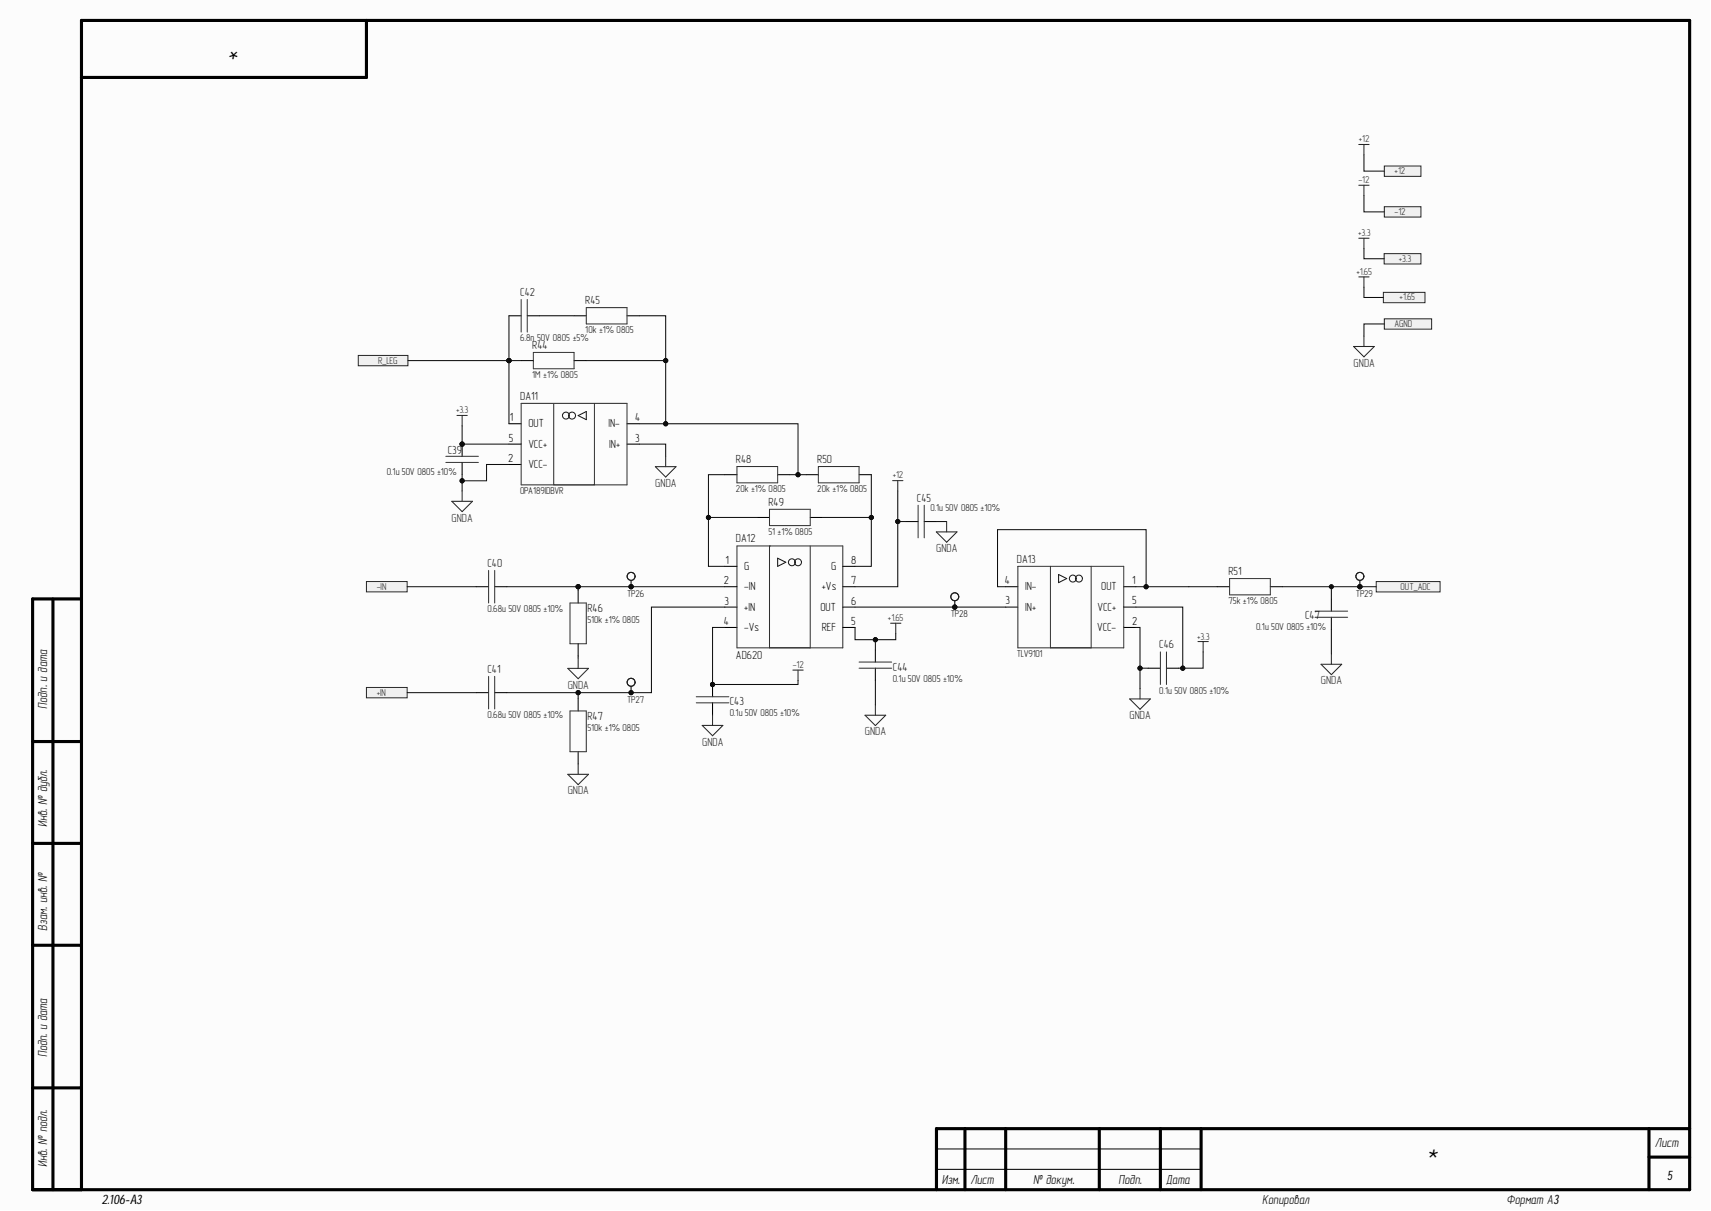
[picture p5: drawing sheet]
<svg xmlns="http://www.w3.org/2000/svg" width="420mm" height="297mm" viewBox="0 0 420 297" stroke-linecap="round" stroke-linejoin="round" font-family="sans-serif">
<defs><g id="words">
<text font-size="7" x="349.6" y="287.1">*</text>
<text font-size="6.6" x="59.4" y="9.9" transform="rotate(-180 59.4 9.9)">*</text>
<g font-size="3.3">
<text x="11.6" y="173.9" transform="rotate(-90 11.6 173.9)">Подп. и дата</text>
<text x="11.6" y="202.9" transform="rotate(-90 11.6 202.9)">Инв. № дубл.</text>
<text x="11.6" y="228.4" transform="rotate(-90 11.6 228.4)">Взам. инв. №</text>
<text x="11.6" y="259.3" transform="rotate(-90 11.6 259.3)">Подп. и дата</text>
<text x="406" y="281.4">Лист</text>
<text x="11.6" y="286.3" transform="rotate(-90 11.6 286.3)">Инв. № подл.</text>
<text x="231.1" y="290.4">Изм.</text>
<text x="238.1" y="290.4">Лист</text>
<text x="253.5" y="290.4">№ докум.</text>
<text x="274.4" y="290.4">Подп.</text>
<text x="286" y="290.4">Дата</text>
<text x="409.1" y="289.4">5</text>
<text x="24.9" y="295.4">2.106-A3</text>
<text x="309.7" y="295.4">Копировал</text>
<text x="369.6" y="295.4">Формат А3</text>
</g>
<g font-size="2.9" fill="#0e0e0e">
<text x="127.6" y="72.6">C42</text>
<text x="143.6" y="74.5">R45</text>
<text x="130.6" y="85.5">R44</text>
<text x="127.6" y="98.1">DA11</text>
<text x="109.9" y="111.3">C39</text>
<text x="180.6" y="113.5">R48</text>
<text x="200.5" y="113.5">R50</text>
<text x="188.5" y="124">R49</text>
<text x="225" y="123">C45</text>
<text x="180.6" y="133">DA12</text>
<text x="249.5" y="138">DA13</text>
<text x="119.6" y="139">C40</text>
<text x="301.4" y="141">R51</text>
<text x="144.1" y="150.1">R46</text>
<text x="320.2" y="151.8">C47</text>
<text x="180.6" y="161.6">AD620</text>
<text x="284.4" y="159">C46</text>
<text x="119.6" y="165">C41</text>
<text x="219" y="164.6">C44</text>
<text x="179" y="173">C43</text>
<text x="144.1" y="176.6">R47</text>
</g>
<g font-size="2.9" fill="#262626">
<text x="332.1" y="89.9">GNDA</text>
<text x="160.8" y="119.4">GNDA</text>
<text x="110.8" y="127.9">GNDA</text>
<text x="229.7" y="135.4">GNDA</text>
<text x="324.1" y="167.9">GNDA</text>
<text x="139.3" y="168.9">GNDA</text>
<text x="277.2" y="176.4">GNDA</text>
<text x="172.3" y="182.9">GNDA</text>
<text x="212.2" y="180.4">GNDA</text>
<text x="139.3" y="194.9">GNDA</text>
</g>
<g font-size="2.9">
<text x="125.1" y="103.3">1</text>
<text x="129.7" y="104.8">OUT</text>
<text x="149.3" y="104.8">IN-</text>
<text x="155.9" y="103.3">4</text>
<text x="124.7" y="113.3">2</text>
<text x="124.8" y="108.3">5</text>
<text x="129.7" y="109.8">VCC+</text>
<text x="149.4" y="109.8">IN+</text>
<text x="155.9" y="108.3">3</text>
<text x="129.7" y="114.8">VCC-</text>
<text x="177.6" y="143.2">2</text>
<text x="178" y="138.3">1</text>
<text x="182.6" y="139.8">G</text>
<text x="203.9" y="139.8">G</text>
<text x="208.8" y="138.3">8</text>
<text x="208.8" y="143.2">7</text>
<text x="246.5" y="143.2">4</text>
<text x="277.7" y="143.2">1</text>
<text x="177.8" y="148.3">3</text>
<text x="182.6" y="149.8">+IN</text>
<text x="182.6" y="144.8">-IN</text>
<text x="201.3" y="149.8">OUT</text>
<text x="201.6" y="144.8">+Vs</text>
<text x="208.8" y="148.3">6</text>
<text x="246.7" y="148.2">3</text>
<text x="251.5" y="144.8">IN-</text>
<text x="251.5" y="149.8">IN+</text>
<text x="269.3" y="149.8">VCC+</text>
<text x="270.2" y="144.8">OUT</text>
<text x="277.7" y="148.2">5</text>
<text x="177.6" y="153.3">4</text>
<text x="182.6" y="154.8">-Vs</text>
<text x="201.6" y="154.8">REF</text>
<text x="208.8" y="153.3">5</text>
<text x="269.2" y="154.8">VCC-</text>
<text x="277.7" y="153.3">2</text>
</g>
<g font-size="2.5" fill="#262626">
<text x="333.4" y="34.9">+12</text>
<text x="333.3" y="44.9">-12</text>
<text x="342.2" y="42.7">+12</text>
<text x="342.2" y="52.7">-12</text>
<text x="333.2" y="57.9">+3.3</text>
<text x="343.2" y="64.2">+3.3</text>
<text x="332.8" y="67.4">+1.65</text>
<text x="343.4" y="73.7">+1.65</text>
<text x="342.2" y="80.2">AGND</text>
<text x="92.8" y="89.2">R_LEG</text>
<text x="111.9" y="101.4">+3.3</text>
<text x="219" y="117.4">+12</text>
<text x="92.4" y="144.7">-IN</text>
<text x="343.6" y="144.7">OUT_ADC</text>
<text x="217.9" y="152.4">+1.65</text>
<text x="293.7" y="156.9">+3.3</text>
<text x="194.5" y="163.8">-12</text>
<text x="92.4" y="170.7">+IN</text>
</g>
<g font-size="2.5" fill="#0e0e0e">
<text x="127.6" y="83.7">6.8n 50V 0805 ±5%</text>
<text x="143.6" y="81.7">10k ±1% 0805</text>
<text x="130.6" y="92.7">1M ±1% 0805</text>
<text x="94.9" y="116.4">0.1u 50V 0805 ±10%</text>
<text x="127.6" y="121.2">OPA189IDBVR</text>
<text x="180.6" y="120.7">20k ±1% 0805</text>
<text x="200.5" y="120.7">20k ±1% 0805</text>
<text x="228.3" y="125.4">0.1u 50V 0805 ±10%</text>
<text x="188.5" y="131.2">51 ±1% 0805</text>
<text x="153.8" y="146.5">TP26</text>
<text x="301.4" y="148.2">75k ±1% 0805</text>
<text x="332.6" y="146.5">TP29</text>
<text x="119.6" y="150.2">0.68u 50V 0805 ±10%</text>
<text x="144.1" y="152.7">510k ±1% 0805</text>
<text x="233.3" y="151.5">TP28</text>
<text x="308.2" y="154.4">0.1u 50V 0805 ±10%</text>
<text x="249.5" y="161.2">TLV9101</text>
<text x="219" y="167.2">0.1u 50V 0805 ±10%</text>
<text x="153.8" y="172.4">TP27</text>
<text x="284.4" y="170.1">0.1u 50V 0805 ±10%</text>
<text x="119.6" y="176.2">0.68u 50V 0805 ±10%</text>
<text x="144.1" y="179.2">510k ±1% 0805</text>
<text x="179" y="175.7">0.1u 50V 0805 ±10%</text>
</g>
</g></defs>
<g fill="#fcfcfc">
<path d="M0 0h419.6v296.8h-419.6z" fill-rule="evenodd"/>
<path d="M0 0h419.6v296.8h-419.6z" fill-rule="evenodd"/>
</g>
<g fill="none" stroke="#000" stroke-width=".76">
<path d="M89.9 5v14h-69.9M13 146.9v144.9M20 146.9h-12v144.9h406.6v-286.8h-394.6v286.8M8 181.9h12M8 206.9h12M8 231.9h12M8 266.8h12M236.8 276.8v15M246.7 276.8v15M269.7 276.8v15M284.7 276.8v15M294.7 276.8v15"/>
<path d="M404.6 276.8v15M414.6 276.8h-184.8v15M404.6 283.8h10"/>
</g>
<path d="M222.3 127.9h3M226.8 127.9h3M229.8 286.8h64.9M229.8 281.8h64.9" fill="none" stroke="#000" stroke-width=".25"/>
<path d="M225.3 123.9v8M226.8 123.9v8" fill="none" stroke="#343434" stroke-width=".25"/>
<circle cx="174.8" cy="167.9" r=".51" fill="#0e0e0e"/>
<circle cx="174.8" cy="167.9" r=".51" fill="none" stroke="#0e0e0e" stroke-width=".25"/>
<path d="M174.8 167.9v3" fill="none" stroke="#000" stroke-width=".25"/>
<circle cx="174.8" cy="167.9" r=".51" fill="#0e0e0e"/>
<circle cx="174.8" cy="167.9" r=".51" fill="none" stroke="#0e0e0e" stroke-width=".25"/>
<g fill="none" stroke="#000" stroke-width=".25">
<path d="M124.9 77.5h3M129.4 77.5h3M140.9 77.5h3M153.8 77.5h3M177.8 116.4h3M190.8 116.4h3M197.8 116.4h3M210.8 116.4h3M177.8 138.9h3M206.8 138.9h3M177.8 148.9h3M177.8 153.9h3"/>
<path d="M177.8 143.9h3M206.8 148.9h3M206.8 153.9h3M206.8 143.9h3M174.8 172.4v3"/>
</g>
<path d="M127.9 73.5v8M129.4 73.5v8M143.9 75.5h9.9v4h-9.9zM180.8 114.4h10v4h-10zM200.8 114.4h10v4h-10zM170.8 170.9h8M170.8 172.4h8" fill="none" stroke="#343434" stroke-width=".25"/>
<path d="M180.8 133.9h26v25h-26zM188.8 133.9h.1M188.8 133.9v25M198.8 133.9v25" fill="none" stroke="#353535" stroke-width=".25"/>
<path d="M190.8 136.9l2 1-2 1z" fill="none" stroke="#151515" stroke-width=".25"/>
<path d="M195.1 137.8a.85 .85 0 0 0-1.3-.5 .85 .85 0 0 0 .1 1.4 .85 .85 0 0 0 1.3-.8M196.6 137.8a.85 .85 0 0 0-1.4-.5 .85 .85 0 0 0 .3 1.5 .85 .85 0 0 0 1.1-1" fill="none" stroke="#1c1c1c" stroke-width=".25"/>
<path d="M219 117.9h2.5M220.3 117.9v2.5M194.5 164.4h2.6M195.8 164.4v2.5" fill="none" stroke="#262626" stroke-width=".25"/>
<circle cx="113.4" cy="108.9" r=".51" fill="#0e0e0e"/>
<circle cx="113.4" cy="108.9" r=".51" fill="none" stroke="#0e0e0e" stroke-width=".25"/>
<path d="M113.4 108.9v3" fill="none" stroke="#000" stroke-width=".25"/>
<circle cx="113.4" cy="108.9" r=".51" fill="#0e0e0e"/>
<circle cx="113.4" cy="108.9" r=".51" fill="none" stroke="#0e0e0e" stroke-width=".25"/>
<g fill="none" stroke="#000" stroke-width=".25">
<path d="M127.9 88.4h3M140.9 88.4h3M113.4 113.4v3M124.9 103.9h3M124.9 108.9h3M124.9 113.9h3M153.8 103.9h3M153.8 108.9h3M185.8 126.9h3M198.8 126.9h3M116.9 143.9h3M121.4 143.9h3"/>
<path d="M141.9 144.9v3M141.9 157.9v3M214.8 159.4v3M246.7 143.9h3M246.7 148.9h3M275.7 143.9h3M275.7 148.9h3M275.7 153.9h3M298.7 143.9h3M311.7 143.9h3M326.7 146.9v3M326.7 151.4v3"/>
<path d="M116.9 169.9h3M121.4 169.9h3M141.9 171.4v3M214.8 163.9v3M281.7 163.9h3M286.2 163.9h3M141.9 184.4v3"/>
</g>
<g fill="none" stroke="#343434" stroke-width=".25">
<path d="M130.9 86.5h10v3.9h-10zM109.4 111.9h8M109.4 113.4h8M119.9 139.9v8M121.4 139.9v8M188.8 124.9h10v4h-10zM139.9 147.9h4v10h-4zM284.7 159.9v8M286.2 159.9v8M301.7 141.9h10v4h-10zM322.7 149.9h8M322.7 151.4h8"/>
<path d="M119.9 165.9v8M121.4 165.9v8M139.9 174.4h4v10h-4zM210.8 163.9h8M210.8 162.4h8"/>
</g>
<path d="M112.1 101.9h2.6M113.4 101.9v2.5M293.9 157.4h2.6M295.2 157.4v2.5" fill="none" stroke="#262626" stroke-width=".25"/>
<path d="M127.9 98.9h25.9v20h-25.9zM135.9 98.9v20M145.8 98.9v20M249.7 138.9h26v20h-26zM257.7 138.9v20M267.7 138.9v20" fill="none" stroke="#353535" stroke-width=".25"/>
<path d="M141.9 101.9l2-1v2zM259.7 140.9l2 1-2 1z" fill="none" stroke="#151515" stroke-width=".25"/>
<path d="M138 101.8a.85 .85 0 0 1 1.4-.4 .85 .85 0 0 1-.3 1.4 .85 .85 0 0 1-1.1-.9M139.5 101.8a.85 .85 0 0 1 1.3-.6 .85 .85 0 0 1 0 1.5 .85 .85 0 0 1-1.3-.8M264.1 141.8a.85 .85 0 0 0-1.4-.5 .85 .85 0 0 0 .2 1.4 .85 .85 0 0 0 1.2-.8M265.6 141.8a.85 .85 0 0 0-1.4-.5 .85 .85 0 0 0 .3 1.5 .85 .85 0 0 0 1.1-1" fill="none" stroke="#1c1c1c" stroke-width=".25"/>
<path d="M89.9 142.6h10v2.6h-10z" fill-rule="evenodd" fill="#f0f0f0"/>
<path d="M89.9 142.6h10v2.6h-10z" fill="none" stroke="#262626" stroke-width=".25"/>
<path d="M89.9 168.6h10v2.6h-10z" fill-rule="evenodd" fill="#f0f0f0"/>
<path d="M89.9 168.6h10v2.6h-10z" fill="none" stroke="#262626" stroke-width=".25"/>
<path d="M337.7 142.7h15.6v2.5h-15.6z" fill-rule="evenodd" fill="#f0f0f0"/>
<path d="M337.7 142.7h15.6v2.5h-15.6z" fill="none" stroke="#262626" stroke-width=".25"/>
<path d="M87.9 87.2h12.2v2.5h-12.2z" fill-rule="evenodd" fill="#f0f0f0"/>
<path d="M87.9 87.2h12.2v2.5h-12.2z" fill="none" stroke="#262626" stroke-width=".25"/>
<path d="M339.7 40.7h8.9v2.6h-8.9z" fill-rule="evenodd" fill="#f0f0f0"/>
<path d="M339.7 40.7h8.9v2.6h-8.9z" fill="none" stroke="#262626" stroke-width=".25"/>
<path d="M339.7 50.7h8.9v2.5h-8.9z" fill-rule="evenodd" fill="#f0f0f0"/>
<path d="M339.7 50.7h8.9v2.5h-8.9z" fill="none" stroke="#262626" stroke-width=".25"/>
<path d="M339.7 78.2h11.6v2.5h-11.6z" fill-rule="evenodd" fill="#f0f0f0"/>
<path d="M333.4 35.4h2.5M334.7 35.4v2.6M333.4 45.4h2.5M334.7 45.4v2.6M339.7 78.2h11.6v2.5h-11.6zM218.5 152.9h2.5M219.8 152.9v2.5" fill="none" stroke="#262626" stroke-width=".25"/>
<path d="M339.6 62.2h9v2.5h-9z" fill-rule="evenodd" fill="#f0f0f0"/>
<path d="M333.4 58.4h2.5M334.7 58.4v2.6M339.6 62.2h9v2.5h-9z" fill="none" stroke="#262626" stroke-width=".25"/>
<path d="M339.4 71.7h10.2v2.5h-10.2z" fill-rule="evenodd" fill="#f0f0f0"/>
<g fill="none" stroke="#262626" stroke-width=".25">
<path d="M333.4 67.9h2.5M334.7 67.9v2.6M339.4 71.7h10.2v2.5h-10.2zM332.1 85h5.1l-2.5 2.5zM334.7 82.5v2.5M110.8 123h5.1l-2.5 2.5zM113.4 120.4v2.6M139.3 163.9h5.1l-2.5 2.6zM141.9 161.4v2.5M172.3 177.9h5.1l-2.6 2.6zM174.8 175.4v2.5M212.2 175.4h5.1l-2.5 2.6z"/>
<path d="M214.8 172.9v2.5M277.2 171.4h5l-2.5 2.6zM279.7 168.9v2.5M324.1 162.9h5.1l-2.5 2.6zM326.7 160.4v2.5M139.3 189.9h5.1l-2.5 2.6zM141.9 187.4v2.5"/>
</g>
<path d="M185.8 126.9h-12v12h4" fill="none" stroke="#0e0e0e" stroke-width=".25"/>
<circle cx="173.8" cy="126.9" r=".51" fill="#0e0e0e"/>
<g fill="none" stroke="#0e0e0e" stroke-width=".25">
<path d="M177.8 116.4h-4v10.5M99.9 143.9h17"/>
<circle cx="173.8" cy="126.9" r=".51"/>
</g>
<circle cx="173.8" cy="126.9" r=".51" fill="#0e0e0e"/>
<g fill="none" stroke="#0e0e0e" stroke-width=".25">
<path d="M132.4 77.5h8.5M195.8 116.4h2M99.9 169.9h17"/>
<circle cx="173.8" cy="126.9" r=".51"/>
</g>
<circle cx="195.8" cy="116.4" r=".51" fill="#0e0e0e"/>
<g fill="none" stroke="#0e0e0e" stroke-width=".25">
<path d="M220.3 127.9h2"/>
<circle cx="195.8" cy="116.4" r=".51"/>
</g>
<circle cx="220.3" cy="127.9" r=".51" fill="#0e0e0e"/>
<g fill="none" stroke="#0e0e0e" stroke-width=".25">
<path d="M113.4 104.4v4.5h11.5M156.8 108.9h6.5v3M229.8 127.9h2.5"/>
<circle cx="220.3" cy="127.9" r=".51"/>
</g>
<circle cx="113.4" cy="108.9" r=".51" fill="#0e0e0e"/>
<g fill="none" stroke="#0e0e0e" stroke-width=".25">
<path d="M177.8 153.9h-3v14h21v-1"/>
<circle cx="113.4" cy="108.9" r=".51"/>
</g>
<circle cx="174.8" cy="167.9" r=".51" fill="#0e0e0e"/>
<g fill="none" stroke="#0e0e0e" stroke-width=".25">
<path d="M289.2 163.9h1"/>
<circle cx="174.8" cy="167.9" r=".51"/>
</g>
<circle cx="290.2" cy="163.9" r=".51" fill="#0e0e0e"/>
<g fill="none" stroke="#0e0e0e" stroke-width=".25">
<path d="M209.8 148.9h36.9"/>
<circle cx="290.2" cy="163.9" r=".51"/>
</g>
<circle cx="234.3" cy="148.9" r=".51" fill="#0e0e0e"/>
<g fill="none" stroke="#0e0e0e" stroke-width=".25">
<path d="M124.4 169.9h17.5"/>
<circle cx="234.3" cy="148.9" r=".51"/>
</g>
<circle cx="141.9" cy="169.9" r=".51" fill="#0e0e0e"/>
<g fill="none" stroke="#0e0e0e" stroke-width=".25">
<path d="M156.8 103.9h39v12.5h-2"/>
<circle cx="141.9" cy="169.9" r=".51"/>
</g>
<circle cx="163.3" cy="103.9" r=".51" fill="#0e0e0e"/>
<circle cx="163.3" cy="103.9" r=".51" fill="none" stroke="#0e0e0e" stroke-width=".25"/>
<circle cx="195.8" cy="116.4" r=".51" fill="#0e0e0e"/>
<g fill="none" stroke="#0e0e0e" stroke-width=".25">
<path d="M124.9 113.9h-5.5v4h-6"/>
<circle cx="195.8" cy="116.4" r=".51"/>
</g>
<circle cx="113.4" cy="117.9" r=".51" fill="#0e0e0e"/>
<g fill="none" stroke="#0e0e0e" stroke-width=".25">
<path d="M278.7 148.9h11.5v15h5v-4"/>
<circle cx="113.4" cy="117.9" r=".51"/>
</g>
<circle cx="290.2" cy="163.9" r=".51" fill="#0e0e0e"/>
<g fill="none" stroke="#0e0e0e" stroke-width=".25">
<path d="M279.7 163.9h2"/>
<circle cx="290.2" cy="163.9" r=".51"/>
</g>
<circle cx="279.7" cy="163.9" r=".51" fill="#0e0e0e"/>
<g fill="none" stroke="#0e0e0e" stroke-width=".25">
<path d="M246.7 143.9h-2v-14h36.5v14h-2.5"/>
<circle cx="279.7" cy="163.9" r=".51"/>
</g>
<circle cx="281.2" cy="143.9" r=".51" fill="#0e0e0e"/>
<g fill="none" stroke="#0e0e0e" stroke-width=".25">
<path d="M281.2 143.9h10.5"/>
<circle cx="281.2" cy="143.9" r=".51"/>
</g>
<circle cx="281.2" cy="143.9" r=".51" fill="#0e0e0e"/>
<g fill="none" stroke="#0e0e0e" stroke-width=".25">
<path d="M326.7 143.9v3"/>
<circle cx="281.2" cy="143.9" r=".51"/>
</g>
<circle cx="326.7" cy="143.9" r=".51" fill="#0e0e0e"/>
<g fill="none" stroke="#0e0e0e" stroke-width=".25">
<path d="M177.8 148.9h-18v21h-17.9v1.5"/>
<circle cx="326.7" cy="143.9" r=".51"/>
</g>
<circle cx="141.9" cy="169.9" r=".51" fill="#0e0e0e"/>
<g fill="none" stroke="#0e0e0e" stroke-width=".25">
<path d="M143.9 88.4h19.4M214.8 166.9v6"/>
<circle cx="141.9" cy="169.9" r=".51"/>
</g>
<circle cx="163.3" cy="88.4" r=".51" fill="#0e0e0e"/>
<g fill="none" stroke="#0e0e0e" stroke-width=".25">
<path d="M124.9 88.4v15.5"/>
<circle cx="163.3" cy="88.4" r=".51"/>
</g>
<circle cx="124.9" cy="88.4" r=".51" fill="#0e0e0e"/>
<g fill="none" stroke="#0e0e0e" stroke-width=".25">
<path d="M124.9 77.5v10.9"/>
<circle cx="124.9" cy="88.4" r=".51"/>
</g>
<circle cx="124.9" cy="88.4" r=".51" fill="#0e0e0e"/>
<g fill="none" stroke="#0e0e0e" stroke-width=".25">
<path d="M291.7 143.9h7M314.7 143.9h23"/>
<circle cx="124.9" cy="88.4" r=".51"/>
</g>
<circle cx="333.7" cy="143.9" r=".51" fill="#0e0e0e"/>
<g fill="none" stroke="#0e0e0e" stroke-width=".25">
<path d="M156.8 77.5h6.5v26.4"/>
<circle cx="333.7" cy="143.9" r=".51"/>
</g>
<circle cx="163.3" cy="103.9" r=".51" fill="#0e0e0e"/>
<circle cx="163.3" cy="103.9" r=".51" fill="none" stroke="#0e0e0e" stroke-width=".25"/>
<circle cx="163.3" cy="88.4" r=".51" fill="#0e0e0e"/>
<g fill="none" stroke="#0e0e0e" stroke-width=".25">
<path d="M113.4 116.4v4"/>
<circle cx="163.3" cy="88.4" r=".51"/>
</g>
<circle cx="113.4" cy="117.9" r=".51" fill="#0e0e0e"/>
<g fill="none" stroke="#0e0e0e" stroke-width=".25">
<path d="M213.8 116.4v22.5h-4"/>
<circle cx="113.4" cy="117.9" r=".51"/>
</g>
<circle cx="213.8" cy="126.9" r=".51" fill="#0e0e0e"/>
<g fill="none" stroke="#0e0e0e" stroke-width=".25">
<path d="M220.3 120.4v23.5h-10.5"/>
<circle cx="213.8" cy="126.9" r=".51"/>
</g>
<circle cx="220.3" cy="127.9" r=".51" fill="#0e0e0e"/>
<g fill="none" stroke="#0e0e0e" stroke-width=".25">
<path d="M201.8 126.9h12"/>
<circle cx="220.3" cy="127.9" r=".51"/>
</g>
<circle cx="213.8" cy="126.9" r=".51" fill="#0e0e0e"/>
<g fill="none" stroke="#0e0e0e" stroke-width=".25">
<path d="M124.4 143.9h17.5"/>
<circle cx="213.8" cy="126.9" r=".51"/>
</g>
<circle cx="141.9" cy="143.9" r=".51" fill="#0e0e0e"/>
<g fill="none" stroke="#0e0e0e" stroke-width=".25">
<path d="M141.9 143.9h35.9"/>
<circle cx="141.9" cy="143.9" r=".51"/>
</g>
<circle cx="141.9" cy="143.9" r=".51" fill="#0e0e0e"/>
<circle cx="141.9" cy="143.9" r=".51" fill="none" stroke="#0e0e0e" stroke-width=".25"/>
<circle cx="154.8" cy="143.9" r=".51" fill="#0e0e0e"/>
<g fill="none" stroke="#0e0e0e" stroke-width=".25">
<path d="M141.9 143.9v1"/>
<circle cx="154.8" cy="143.9" r=".51"/>
</g>
<circle cx="141.9" cy="143.9" r=".51" fill="#0e0e0e"/>
<g fill="none" stroke="#0e0e0e" stroke-width=".25">
<path d="M278.7 153.9h1v15"/>
<circle cx="141.9" cy="143.9" r=".51"/>
</g>
<circle cx="279.7" cy="163.9" r=".51" fill="#0e0e0e"/>
<g fill="none" stroke="#0e0e0e" stroke-width=".25">
<path d="M100.1 88.4h24.8"/>
<circle cx="279.7" cy="163.9" r=".51"/>
</g>
<circle cx="124.9" cy="88.4" r=".51" fill="#0e0e0e"/>
<g fill="none" stroke="#0e0e0e" stroke-width=".25">
<path d="M124.9 88.4h3"/>
<circle cx="124.9" cy="88.4" r=".51"/>
</g>
<circle cx="124.9" cy="88.4" r=".51" fill="#0e0e0e"/>
<g fill="none" stroke="#0e0e0e" stroke-width=".25">
<path d="M334.7 38v4h5M334.7 48v4h5M339.7 79.5h-5v3M214.8 156.9v2.5"/>
<circle cx="124.9" cy="88.4" r=".51"/>
</g>
<circle cx="214.8" cy="156.9" r=".51" fill="#0e0e0e"/>
<g fill="none" stroke="#0e0e0e" stroke-width=".25">
<path d="M209.8 153.9v3h10v-1.5"/>
<circle cx="214.8" cy="156.9" r=".51"/>
</g>
<circle cx="214.8" cy="156.9" r=".51" fill="#0e0e0e"/>
<g fill="none" stroke="#0e0e0e" stroke-width=".25">
<path d="M334.7 61v2.5h4.9M334.7 70.5v2.5h4.7M326.7 154.4v6M141.9 160.9v.5"/>
<circle cx="214.8" cy="156.9" r=".51"/>
</g>
<path d="M160.8 114.5h5.1l-2.6 2.5zM163.3 111.9v2.6" fill="none" stroke="#262626" stroke-width=".25"/>
<circle cx="154.8" cy="143.9" r=".51" fill="#0e0e0e"/>
<circle cx="154.8" cy="143.9" r=".51" fill="none" stroke="#0e0e0e" stroke-width=".25"/>
<path d="M154.8 142.4v1.5" fill="none" stroke="#000" stroke-width=".25"/>
<circle cx="154.8" cy="143.9" r=".51" fill="#0e0e0e"/>
<circle cx="154.8" cy="143.9" r=".51" fill="none" stroke="#0e0e0e" stroke-width=".25"/>
<g fill="none" stroke="#1c1c1c" stroke-width=".25">
<circle cx="154.8" cy="141.4" r=".98"/>
<circle cx="154.8" cy="141.4" r=".97"/>
</g>
<circle cx="154.8" cy="169.9" r=".51" fill="#0e0e0e"/>
<circle cx="154.8" cy="169.9" r=".51" fill="none" stroke="#0e0e0e" stroke-width=".25"/>
<path d="M154.8 168.4v1.5" fill="none" stroke="#000" stroke-width=".25"/>
<circle cx="154.8" cy="169.9" r=".51" fill="#0e0e0e"/>
<circle cx="154.8" cy="169.9" r=".51" fill="none" stroke="#0e0e0e" stroke-width=".25"/>
<circle cx="154.8" cy="167.4" r=".98" fill="none" stroke="#1c1c1c" stroke-width=".25"/>
<circle cx="234.3" cy="148.9" r=".51" fill="#0e0e0e"/>
<circle cx="234.3" cy="148.9" r=".51" fill="none" stroke="#0e0e0e" stroke-width=".25"/>
<path d="M234.3 147.4v1.5" fill="none" stroke="#000" stroke-width=".25"/>
<circle cx="234.3" cy="148.9" r=".51" fill="#0e0e0e"/>
<circle cx="234.3" cy="148.9" r=".51" fill="none" stroke="#0e0e0e" stroke-width=".25"/>
<circle cx="234.3" cy="146.4" r=".97" fill="none" stroke="#1c1c1c" stroke-width=".25"/>
<circle cx="333.7" cy="143.9" r=".51" fill="#0e0e0e"/>
<circle cx="333.7" cy="143.9" r=".51" fill="none" stroke="#0e0e0e" stroke-width=".25"/>
<path d="M333.7 142.4v1.5" fill="none" stroke="#000" stroke-width=".25"/>
<circle cx="333.7" cy="143.9" r=".51" fill="#0e0e0e"/>
<circle cx="333.7" cy="143.9" r=".51" fill="none" stroke="#0e0e0e" stroke-width=".25"/>
<circle cx="333.7" cy="141.4" r=".98" fill="none" stroke="#1c1c1c" stroke-width=".25"/>
<path d="M229.7 130.5h5.1l-2.5 2.5zM232.3 127.9v2.6" fill="none" stroke="#262626" stroke-width=".25"/>
<use href="#words"/>
</svg>
